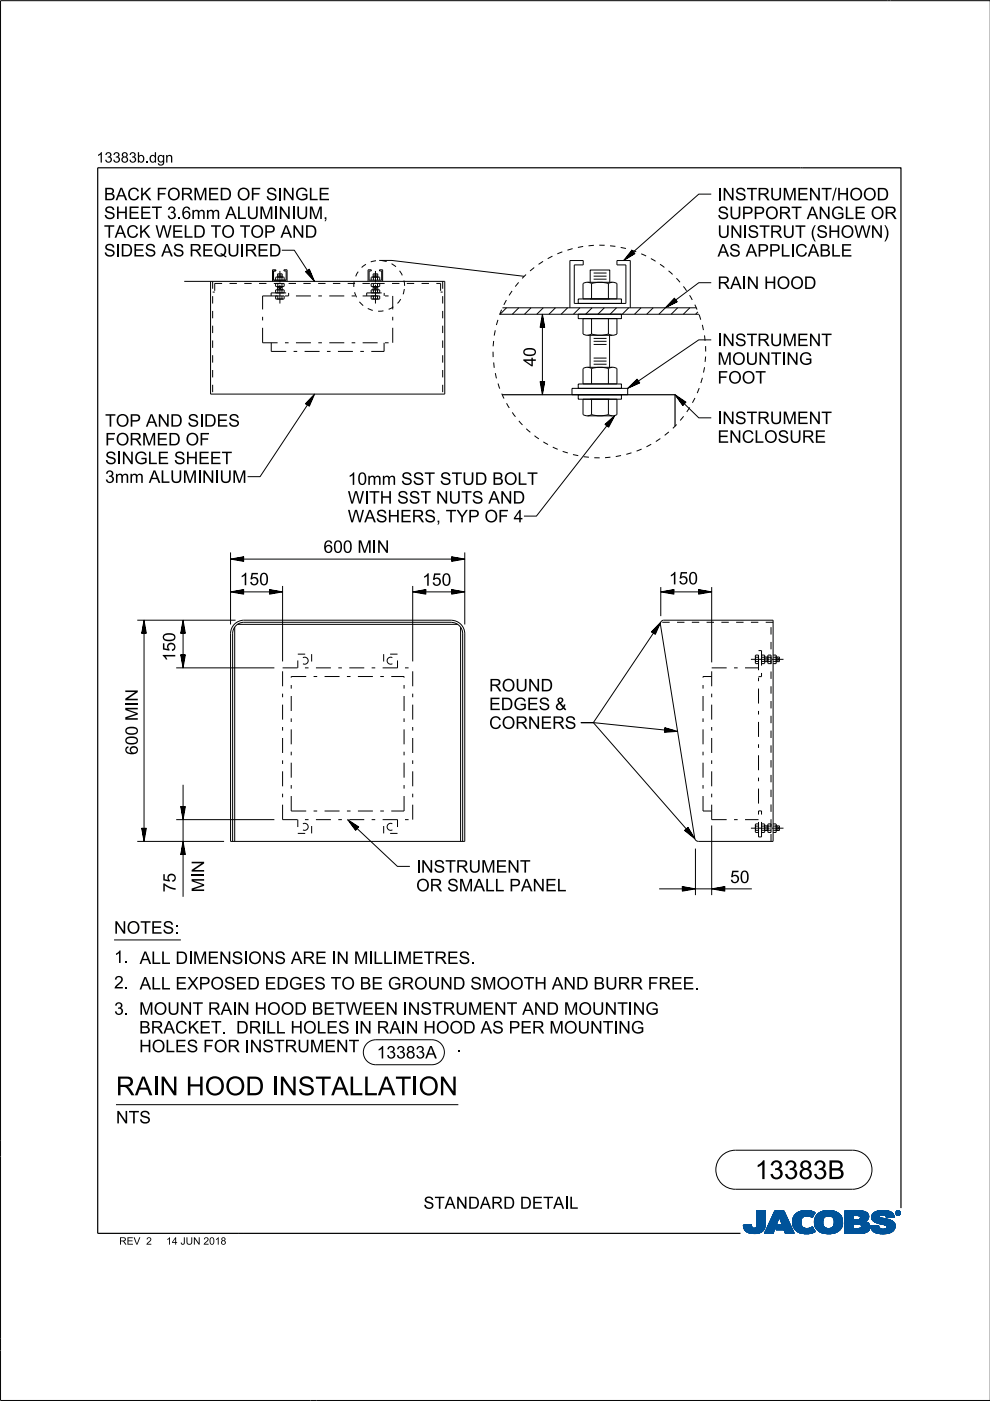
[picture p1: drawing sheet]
<svg xmlns="http://www.w3.org/2000/svg" width="210mm" height="297mm" viewBox="0 0 210 297" stroke-linecap="round" stroke-linejoin="round" font-family="sans-serif">
<defs><g id="words">
<g font-size="4">
<text x="24.6" y="232.2">RAI</text>
<text x="33.8" y="232.2">N</text>
<text x="39.4" y="232.2">H</text>
<text x="43.4" y="232.2">OOD I</text>
<text x="59.1" y="232.2">N</text>
<text x="63.1" y="232.2">STALLATI</text>
<text x="88.7" y="232.2">ON</text>
<text x="160" y="250">13383B</text>
</g>
<g font-size="2.6">
<text x="22" y="46.4">SH</text>
<text x="22" y="42.5">BACK FORM</text>
<text x="27.2" y="46.4">EET 3.mm ALUM</text>
<text x="38.5" y="46.4">6</text>
<text x="44" y="42.5">ED OF SI</text>
<text x="58" y="46.4">I</text>
<text x="59.9" y="42.5">N</text>
<text x="61.7" y="46.4">I</text>
<text x="62.6" y="42.5">GLE</text>
<text x="68.5" y="46.4">,</text>
<text x="152.1" y="46.5">SUPPORT AN</text>
<text x="152.1" y="42.5">I</text>
<text x="155.8" y="42.5">STRUM</text>
<text x="169" y="42.5">EN</text>
<text x="174.1" y="42.5">T/</text>
<text x="176.2" y="46.5">GLE OR</text>
<text x="177.4" y="42.5">H</text>
<text x="180.1" y="42.5">OOD</text>
<text x="22" y="50.4">TACK W ELD TO TOP AN</text>
<text x="64.6" y="50.4">D</text>
<text x="152.1" y="50.4">UN</text>
<text x="157.5" y="50.4">I</text>
<text x="158.5" y="50.4">STRUT (</text>
<text x="173.1" y="50.4">SH</text>
<text x="178.2" y="50.4">OW N</text>
<text x="187.3" y="50.4">)</text>
<text x="22" y="54.4">SI</text>
<text x="25.5" y="54.4">DES AS REQUI</text>
<text x="51.9" y="54.4">RED</text>
<text x="152.1" y="54.4">AS APPLI</text>
<text x="168.6" y="54.4">CABLE</text>
<text x="152.1" y="61.3">RAI</text>
<text x="158.3" y="61.3">N</text>
<text x="162" y="61.3">H</text>
<text x="164.7" y="61.3">OOD</text>
<text x="113.6" y="77.7" transform="rotate(-90 113.6 77.7)">40</text>
<text x="152.1" y="77.4">M</text>
<text x="152.1" y="73.4">I</text>
<text x="155.2" y="77.4">OUN</text>
<text x="155.8" y="73.4">STRUM</text>
<text x="166.7" y="77.4">N</text>
<text x="169" y="73.4">EN</text>
<text x="169.4" y="77.4">G</text>
<text x="174.1" y="73.4">T</text>
<text x="152.1" y="81.3">FOOT</text>
<text x="152.1" y="89.9">I</text>
<text x="155.8" y="89.9">STRUM</text>
<text x="169" y="89.9">EN</text>
<text x="174.1" y="89.9">T</text>
<text x="22.3" y="94.4">FORM</text>
<text x="22.3" y="90.5">TOP AN</text>
<text x="33.2" y="94.4">ED OF</text>
<text x="36.1" y="90.5">D SI</text>
<text x="43.3" y="90.5">DES</text>
<text x="152.1" y="93.9">EN</text>
<text x="157.3" y="93.9">CLOSURE</text>
<text x="25.8" y="98.4">N</text>
<text x="28.5" y="98.4">GLE SH</text>
<text x="42" y="98.4">EET</text>
<text x="22.3" y="102.4">3mm ALUM</text>
<text x="41.8" y="102.4">I</text>
<text x="45.5" y="102.4">I</text>
<text x="73.7" y="102.8">10mm SST STUD BOLT</text>
<text x="78.3" y="106.8">TH</text>
<text x="84.2" y="106.8">SST N</text>
<text x="95.1" y="106.8">UTS AN</text>
<text x="108.7" y="106.8">D</text>
<text x="73.7" y="110.7">W ASH</text>
<text x="84.8" y="110.7">ERS,TYP OF 4</text>
<text x="68.6" y="117.2">600M</text>
<text x="78.9" y="117.2">I</text>
<text x="50.8" y="124.1">150</text>
<text x="89.5" y="124.2">150</text>
<text x="141.8" y="123.9">150</text>
<text x="37.2" y="140.2" transform="rotate(-90 37.2 140.2)">150</text>
<text x="103.7" y="146.6">ROUN</text>
<text x="114.6" y="146.6">D</text>
<text x="103.7" y="154.5">CORN</text>
<text x="103.7" y="150.6">EDGES &amp;</text>
<text x="114.6" y="154.5">ERS</text>
<text x="29.2" y="160.1" transform="rotate(-90 29.2 160.1)">600 MIN</text>
<text x="88.2" y="185">I</text>
<text x="91.9" y="185">STRUM</text>
<text x="105.1" y="185">EN</text>
<text x="110.2" y="185">T</text>
<text x="37.2" y="189.2" transform="rotate(-90 37.2 189.2)">75</text>
<text x="43.3" y="189.2" transform="rotate(-90 43.3 189.2)">MIN</text>
<text x="88.2" y="189">OR SM</text>
<text x="100.4" y="189">ALLPAN</text>
<text x="115.6" y="189">EL</text>
<text x="154.8" y="187.2">50</text>
<text x="24.2" y="198">N</text>
<text x="26.9" y="198">OTES:</text>
<text x="24.2" y="209.6">2. ALLEXPOSED EDGES TO BE GROUN</text>
<text x="24.2" y="204.2">1. ALLDI</text>
<text x="40.9" y="204.4">M</text>
<text x="44" y="204.4">EN</text>
<text x="49.1" y="204.4">SI</text>
<text x="52.6" y="204.4">ON</text>
<text x="58.2" y="204.4">S ARE I</text>
<text x="71.3" y="204.4">N</text>
<text x="75" y="204.4">M</text>
<text x="79.1" y="204.4">L</text>
<text x="84.3" y="204.4">M</text>
<text x="87.4" y="204.4">ETRES.</text>
<text x="96" y="209.8">D SM</text>
<text x="105.3" y="209.8">OOTH</text>
<text x="117" y="209.8">AN</text>
<text x="122.1" y="209.8">D BURR FREE.</text>
<text x="24.2" y="215.1">3. M</text>
<text x="32.6" y="215.1">OUN</text>
<text x="40.8" y="215.1">T RAI</text>
<text x="50.3" y="215.1">N</text>
<text x="54" y="215.1">H</text>
<text x="56.6" y="215.1">OOD BETW EEN</text>
<text x="85.4" y="215.1">I</text>
<text x="89.1" y="215.1">STRUM</text>
<text x="102.3" y="215.1">EN</text>
<text x="107.4" y="215.1">T AN</text>
<text x="115.9" y="215.1">D M</text>
<text x="122.6" y="215.1">OUN</text>
<text x="134.2" y="215.1">N</text>
<text x="136.8" y="215.1">G</text>
<text x="29.5" y="219.1">BRACKET.DRILH</text>
<text x="56.4" y="219.1">L</text>
<text x="64.3" y="219.1">OLES I</text>
<text x="76.2" y="219.1">N</text>
<text x="79.9" y="219.1">RAI</text>
<text x="86.1" y="219.1">N</text>
<text x="89.8" y="219.1">H</text>
<text x="92.4" y="219.1">OOD AS PER M</text>
<text x="119.6" y="219.1">OUN</text>
<text x="131.1" y="219.1">N</text>
<text x="133.8" y="219.1">G</text>
<text x="29.5" y="223.1">H</text>
<text x="32.2" y="223.1">OLES FOR I</text>
<text x="52.9" y="223.1">N</text>
<text x="55.6" y="223.1">STRUM</text>
<text x="68.8" y="223.1">EN</text>
<text x="73.9" y="223.1">T</text>
<text x="79.9" y="224.4">13383A</text>
<text x="96.7" y="223.1">.</text>
<text x="24.6" y="238.2">N</text>
<text x="27.3" y="238.2">TS</text>
<text x="89.8" y="256.3">STAN</text>
<text x="99.2" y="256.3">DARD DETAI</text>
<text x="120.6" y="256.3">L</text>
</g>
<g font-size="2.2">
<text x="20.5" y="34.5">13383b.</text>
<text x="31.6" y="34.5">dgn</text>
</g>
<g font-size="1.6">
<text x="25.3" y="263.9">REV</text>
<text x="31" y="263.9">2</text>
<text x="35.2" y="263.9">14JUN 2018</text>
</g>
</g></defs>
<g fill="none" stroke="#00539a" stroke-width=".21">
<path d="M157.6 259.8h1.7M157.6 259.9h1.7M157.6 259.9l1.7 .1M157.6 260h1.8M158.1 259.7h1.2M159.3 259.7h-1.7l.1 .7M159.3 259.7h-.9M159.3 259.7l.1 .3M159.4 260l.1 .3M160.4 260l-.2 .3h2M160.5 259.6h1.8M160.5 259.6l-.1 .4"/>
<path d="M160.5 259.7h1.8M160.5 256.7v2.9M160.5 256.9h1.8M160.5 257.5h1.8M160.5 256.7h1.8v2.7M160.5 256.8h1.8M160.5 256.8l1.8 .1M160.5 256.9l1.8 .1M160.5 257h1.8M160.5 257.1h1.8M160.5 257.2h1.8M160.5 257.2l1.8 .1"/>
<path d="M160.5 257.3h1.8M160.5 257.4h1.8M160.5 257.4l1.8 .1M160.5 257.6h1.8M160.5 257.6l1.8 .1M160.5 257.7h1.8M160.5 257.8h1.8M160.5 257.9h1.8M160.5 258h1.8M160.5 258.1h1.8M160.5 258.1l1.8 .1M160.5 258.2h1.8"/>
<path d="M160.5 258.3h1.8M160.5 258.3l1.8 .1M160.5 258.4h1.8M160.5 258.5h1.8M160.5 258.5l1.8 .1M160.5 258.6h1.8M160.5 258.6l1.8 .1M160.5 258.7h1.8M160.5 258.8h1.8M160.5 258.9h1.8M160.5 259h1.8M160.5 259.1h1.8"/>
<path d="M160.5 259.2h1.8M160.5 259.3h1.8M160.5 259.8h1.8M162.2 260h-1.8M162.2 259.9v.3M162.2 259.9h-1.8M162.2 259.8h-1.7M162.3 259.4l-.1 .5M162.3 259.4v-2.7h-1.8v2.9M162.3 259.5h-1.8M162.3 259.6h-1.8M162.3 256.7l-1.8 .1"/>
<path d="M162.3 259.4h-1.8M163.7 258.1h3.1M163.7 258h3.1M163.7 257.9h3M163.8 257.8h2.9M163.8 257.7h2.9M163.8 257.7h2.8M163.9 257.6h2.7M163.9 257.5h2.7M164 257.4h2.5M164 257.3h2.5M164.1 257.2h2.3"/>
<path d="M164.1 257.1h2.3M164.1 257h2.3M164.2 257h2.1M164.2 256.9h2.1M164.2 256.8h2.1M164.3 256.7h1.9l2.2 4.8h-1.9l-.3-.8h-1.7l.4-1h1l-.7-1.7-1.3 3.5h-1.8zM164.5 260h-1.7M164.5 259.9l-1.7 .1M164.5 259.9h-1.7M164.5 259.8l-1.7 .1M164.6 259.8h-1.7M164.6 259.7l-1.7 .1"/>
<path d="M164.6 259.7h-1.7M164.6 259.6h-1.7M164.6 259.5l-1.6 .1M164.7 259.5h-1.7M164.7 259.4l-1.7 .1M164.7 259.4h-1.7M164.7 259.3l-1.6 .1M164.7 259.3h-1.6M164.8 259.2l-1.7 .1M164.8 259.2h-1.7M164.8 259.1l-1.6 .1M164.8 260h2.9"/>
<path d="M164.8 259.1h-1.6M164.8 259.9h2.9M164.8 259l-1.6 .1M164.9 259.9h2.7M164.9 259h-1.7M164.9 259.8h2.7M164.9 258.9h-1.6M164.9 258.8h-1.6M164.9 259.7h2.7M164.9 259.7l-.4 1 3.6 .1M165 258.7h-1.6M165 258.6l-1.6 .1"/>
<path d="M165 258.6h-1.6M165 258.5l-1.6 .1M165 258.5h-1.6M165.1 258.4l-1.6 .1M165.1 258.4h-1.6M165.1 258.3l-1.6 .1M165.1 258.3h-1.6M165.1 258.2l-1.5 .1M165.1 258.2h-1.5M165.2 258.1l-1.6 .1M165.2 258.1h-1.6M165.2 258l.7 1.7h-1"/>
<path d="M165.2 258l.7 1.7M165.3 258.1h1.5M165.3 258.1l1.6 .1M165.3 258.2h1.6M165.3 258.2l1.6 .1M165.3 258.3h1.6M165.4 258.3l1.6 .1M165.4 258.4h1.6M165.4 258.4l1.6 .1M165.4 258.5h1.6M165.4 258.5l1.7 .1M165.4 258.6h1.7"/>
<path d="M165.5 258.6l1.6 .1M165.5 258.7h1.6M165.5 258.8h1.7M165.5 258.9h1.7M165.6 258.9h1.6M165.6 259h1.7M165.6 259l1.7 .1M165.6 259.1h1.7M165.6 259.1l1.7 .1M165.7 259.2h1.7M165.7 259.2l1.7 .1M165.7 259.3h1.7"/>
<path d="M165.7 259.3l1.7 .1M165.7 259.4h1.7M165.8 259.4l1.7 .1M165.8 259.5h1.7M165.8 259.5l1.7 .1M165.8 259.6h1.7M166.2 256.7l2.2 4.8M166.2 256.8l-1.9-.1-2.2 4.8h1.8l1.3-3.5M168 258.9l.4 1.5M168 258.9h1.8M168 259h1.8M168 259.1h1.8"/>
<path d="M168 259.2h1.8M168 259.2l1.8 .1M168 259.3h1.8M168 259.3l1.8 .1M168.1 259.4h1.8M168.1 259.5h1.7M168.1 259.4l1.7 .1M168.1 259.5l1.8 .1M168.1 259.6h1.8M168.1 259.7h1.8M168.1 259.7l1.8 .1M168.1 259.8h1.8"/>
<path d="M168.1 259.8l1.8 .1M168.2 260h1.8M168.2 259.9h1.8M168.3 258l-.3 .9M168.9 257.3l-.6 .7M169.1 257.1h3.6M169.2 257h3.4M169.4 256.9h3.1M169.5 256.9h2.9M169.8 256.8h2.4M169.8 259.1a1.33 1.33 0 0 0 .8 1.4 1.33 1.33 0 0 0 1.5-.3l.2-.1M169.8 259.1h-1.8"/>
<path d="M169.8 259l-1.8 .1M169.9 258.8l-1.9 .1M169.9 258.8h-1.9M169.9 258.7h-1.9M169.9 258.6h-1.8M169.9 258.6l-1.9 .1M169.9 258.5l-1.8 .1M169.9 258.5h-1.8M169.9 258.4l-1.8 .1M170 258.4h-1.9M170 258.4l-.2 .7M170 258.3l-1.8 .1"/>
<path d="M170 258.3h-1.8M170 258.2l-1.8 .1M170.1 258.2h-1.9M170.1 258.1l-.1 .3M170.1 258.1l-1.9 .1M170.2 258.1h-2M170.3 258h-2.1M170.3 256.7l-1.4 .5M170.3 256.7h1.5M170.3 256.7a4 4 0 0 1 2.5 .4M170.4 258h-2.1M170.4 257.9h-2.1"/>
<path d="M170.6 257.8l-2.3 .1M170.6 257.9l-.5 .2M170.8 257.8h-2.5M171.4 257.8h1M171.5 256.7l-1.7 .1M171.5 256.7l.6 .1M171.7 257.8h.7M171.8 257.9h.6M171.9 258h.4M172.1 258.1h.2M172.2 258.1h.1M172.3 258h-.3"/>
<path d="M172.4 257.7l-4 .1M172.5 257.7h-4.1M172.5 257.6l-4 .1M172.5 257.6h-4M172.6 257h-3.3M172.6 257.5l-4.1 .1M172.6 257.5h-4M172.6 257.4l-4 .1M172.7 257.4h-4M172.7 259h1.8M172.7 259.2h1.8M172.7 259.3h1.8"/>
<path d="M172.7 259.3l1.8 .1M172.7 259.4h1.8M172.7 257.3l-3.9 .1M172.7 259.5h1.8M172.7 259.5l1.8 .1M172.7 259.6h1.8M172.7 259.7h1.8M172.7 258.6h1.8M172.7 257.3h-3.9M172.8 259.8h1.8M172.8 257.2l-3.9 .1M172.8 259.9h1.8"/>
<path d="M172.8 259.9l.3 .6M172.8 259.8l1.8 .1M172.8 259.9l1.8 .1M172.8 257.2h-3.9M172.8 260h1.8M172.8 257.1l-.6 1.1a1.75 1.75 0 0 0-1.6-.3M172.9 257.1l-3.9 .1M173 257.8l-.3 1.3h1.8M173 257.8h5.3M173.1 257.7h5.2M173.1 257.7h5.1M173.1 257.6h5.1"/>
<path d="M173.2 257.6h4.9M173.2 257.5h4.8M173.4 257.4h4.6M173.4 257.4h4.5M173.5 257.3h4.4M173.6 257.2l4.2 .1M173.6 257.2h4.1M173.7 257.1l4 .1M173.8 257.1h3.8M173.9 257h3.5M174 257h3.3M174.1 256.9h3.2"/>
<path d="M174.2 256.9h2.8M174.4 256.8h2.6M174.5 259h-1.8M174.5 259.2a1.15 1.15 0 0 0 1.3 1.3M174.5 259.2l-1.8-.1 .1 .8M174.5 258.9l-1.8 .1M174.5 258.9h-1.8M174.5 258.8l-1.8 .1M174.5 258.7l-1.8 .1M174.5 258.7h-1.8M174.5 258.6l-1.8 .1M174.5 258.5l-1.8 .1"/>
<path d="M174.6 258.5h-1.9M174.6 256.8h1.9M174.6 258.4l-.1 .8M174.6 258.4h-1.8M174.6 258.4l-1.9 .1M174.6 258.3l-1.8 .1M174.6 258.3h-1.8M174.7 258.2h-1.9M174.7 258.1l-.1 .3M174.8 258.1l-2 .1M174.8 258.1h-1.9M174.9 256.7a3.2 3.2 0 0 1 3.6 1.4l.1 .8-.1 1.1"/>
<path d="M174.9 258l-1.9 .1M175 258h-2M175.1 257.9l-.4 .2M175.1 257.9h-2.1M175.2 257.9h-2.2M175.5 256.7h.7M175.7 257.8l-.6 .1M175.7 257.8l.6 .1M175.7 257.8h-2.7M176 257.8h2.4M176.2 257.9h2.2M176.3 257.9l.5 .5"/>
<path d="M176.4 258h2M176.4 256.7h-1.5a2.68 2.68 0 0 0-1.9 1.1M176.5 258l2 .1M176.5 258.1h2M176.6 258.1h1.9M176.6 258.2h1.9M176.7 258.2l1.8 .1M176.7 258.3h1.8M176.7 258.3l1.9 .1M176.7 259.9h1.8M176.7 258.4h1.9M176.8 258.4l.1 .5"/>
<path d="M176.8 258.4l1.8 .1M176.8 258.5h1.8M176.8 258.6h1.8M176.9 258.8h1.7M176.9 258.8l1.8 .1M176.9 258.7h1.7M176.9 259.4h1.8M176.9 259.2l1.8 .1M176.9 259.1h1.8M176.9 259.2h1.8M176.9 258.9v.3M176.9 259.2a1.11 1.11 0 0 1-1.1 1.3"/>
<path d="M176.9 259h1.8M176.9 258.9h1.8M176.9 259.3h1.8M176.9 259.3l1.8 .1M178 257.4l-4.7 .1M178.4 257.9h-2.1l.5 .5M178.5 259.7l-1.7 .1M178.5 259.8l-1.8 .1M178.5 259.8h-1.7M178.5 260l-.2 .5M178.5 259.9l-1.8 .1M178.5 260h-1.8"/>
<path d="M178.6 259.7h-1.8M178.6 258.5l-1.8 .1M178.6 259.6h-1.8M178.6 259.5l-1.8 .1M178.6 259.5h-1.8M178.7 259.4h-1.8M179.1 259.7h1.8M179.1 259.5h5.2M179.1 256.9h4.4M179.1 257.5h5M179.1 256.8h4M179.1 256.8h3.4"/>
<path d="M179.1 257h4.5M179.1 257.1h4.7M179.1 257.1l4.7 .1M179.1 257.2h4.8M179.1 257.2l4.8 .1M179.1 257.3h4.8M179.1 257.3l4.9 .1M179.1 257.4h4.9M179.1 257.4l5 .1M179.1 257.6h5M179.1 257.6l5 .1M179.1 257.7h5"/>
<path d="M179.1 257.7l1.8 .1M179.1 257.8h1.8M179.1 257.9h1.8M179.1 258h1.8M179.1 258.1h1.8M179.1 258.2h1.8M179.1 258.3h1.8M179.1 258.4h1.8M179.1 258.5h1.8M179.1 258.5l1.8 .1M179.1 258.6h4.8M179.1 258.7h4.7"/>
<path d="M179.1 258.7h4.6M179.1 258.8h4.5M179.1 258.9h4.5M179.1 258.9h4.3M179.1 259h4.4M179.1 259l4.5 .1M179.1 259.1h4.6M179.1 259.1l4.7 .1M179.1 259.2h4.8M179.1 259.2l4.9 .1M179.1 259.3h5M179.1 259.3l5.1 .1"/>
<path d="M179.1 259.4h5.1M179.1 259.4l5.1 .1M179.1 259.5l1.8 .1M179.1 259.6h1.8M179.1 259.8h1.8M179.1 259.9h1.8M179.1 260h1.8M180.9 257.7v.9M181.8 259.5h-.9v1v-1M181.8 259.5h.2M181.8 259.5l.8 .3M182.1 257.7l2.1 .1"/>
<path d="M182.2 257.8h2M182.2 259.5l2.1 .1M182.3 258.5h1.7M182.3 258.5l-1.4 .1M182.3 257.9h1.9M182.4 257.9h1.8M182.4 257.9v.1M182.4 257.9l-.4-.2h-1.1v.9M182.4 258h1.8M182.4 258v.3M182.4 258.3l-.1 .2M182.4 259.6h1.9"/>
<path d="M182.4 258.1h1.8M182.4 258.1l1.8 .1M182.4 258.2h1.8M182.5 259.7h1.9M182.5 256.9l1.1 .1M182.5 259.7l1.9 .1M182.6 259.8h1.8M182.6 259.8v.4l-.2 .2M182.7 259.9h1.7M182.9 256.8h-3.8v4.7M183.3 256.9l-4.2-.1v4.7M183.6 257l.4 .4"/>
<path d="M183.9 259.2l.2 .2M184 258.5l-2.1 .1M184 258.5h-1.8M184 257.4l.1 .2M184.1 258.4l-.8 .6 .6 .2M184.1 258.4h-1.8M184.1 258.3l-1.7 .1M184.1 258.3h-1.7M184.1 257.6l.1 .6M184.1 258.2l-1.7 .1M184.1 259.4l.3 .5v.6M184.2 258.2l-.1 .2"/>
<path d="M184.2 258h-1.8M184.4 259.9h-1.7M184.5 260h-1.8M184.6 259.9v.2M184.6 259.9h1.7M184.6 260h1.7M184.8 258.1h1.7M184.8 258l.2 .7M184.8 258h1.7M184.8 258.3h2.5M184.8 258.3l2.8 .1M184.8 258.1l1.8 .1"/>
<path d="M184.8 258.2h2M184.8 258.4h3M184.8 258.4l3.2 .1M184.9 258.2l2.1 .1M184.9 257.6h4.6M184.9 258.5h3.4M184.9 258.5l3.6 .1M184.9 258.6h3.7M184.9 257.5h4.5M185 257.5h4.4M185 258.6l3.7 .1M185 258.7h3.9"/>
<path d="M185 258.7l.6 .4M185 257.4h4.3M185 257.4h4.4M185.1 258.7l3.9 .1M185.1 258.8h.7M185.1 257.3h4.1M185.2 258.9h.6M185.2 258.9l4.1 .1M185.3 257.2h3.9M185.3 259h4M185.3 257.1l3.8 .1M185.4 257.1h3.7"/>
<path d="M185.4 259l4 .1M185.5 257h3.5M185.5 259.1h4M185.6 259.1l3.9 .1M185.6 259.1l.5 .2M185.7 259.2h3.9M185.7 256.9h3M185.8 259.2l3.8 .1M185.8 258.9h3.4M185.9 258.8h3.2M185.9 256.8h2.7M185.9 256.8l-.8 .5-.3 .7"/>
<path d="M185.9 256.8l.7-.1a3.3 3.3 0 0 1 2.7 .6h-4.2M186 259.3h3.6M186.1 256.8h2.3M186.1 259.4h3.6M186.1 259.3l1.5 .4 .4 .2M186.3 259.8l-.5 .1M186.3 259.8l-1.7 .1M186.3 259.8v.3M186.3 259.4h3.4M186.4 257.9h-1.6M186.4 257.9l.1 .1M186.5 257.9h-1.7"/>
<path d="M186.5 257.8h-1.7M186.5 258v.1M186.5 257.8l-.1 .1M186.5 257.7h-1.6M186.5 259.4l3.2 .1M186.5 258.1l.1 .1M186.6 257.6l-1.7 .1M186.6 258.2l.4 .1M186.7 256.7h.8M186.7 259.5h3M186.9 257.6h-2M186.9 259.5l2.9 .1"/>
<path d="M187 258.3l1.7 .4 .9 .6M187.2 259.6h2.6M187.3 257.6h2.2M187.4 259.7h2.4M187.6 257.6l1.9 .1M187.6 259.7h2.2M187.6 257.7h2M187.7 257.7a1.07 1.07 0 0 0-1.2 .1M187.7 257.7l.1 .1M187.7 257.8h1.9M187.8 257.8h1.7M187.8 256.7h-1.3"/>
<path d="M187.8 257.8l.1 .4M187.8 257.9h1.7M187.8 257.9h1.8M187.9 258h1.7M187.9 258l1.7 .1M187.9 258.1h1.1M187.9 258.1h1.7M187.9 259.9h1.9M188 259.9l.1 .2M188 260h1.8M188.1 257h-2.6M188.2 257h.6"/>
<path d="M188.7 256.9h-2.9M189.3 257.3l.3 .8-1.7 .1M189.6 259.3l.2 .4v.6M189.8 259.9l-1.8 .1M189.8 259.8h-2.1M189.8 259.8h-1.9M189.9 257.2v.1M189.9 257.1h.1M189.9 257.2h.1M189.9 257.3h.1M189.9 257.3l.2 .3M190 257.4h.1"/>
<path d="M190 257.4l.1 .1M190 257.5h.2M190 257.2v.1M190 257.2l.2 .3M190 257.3l.2 .2M190 257.1h-.1M190 257h-.1M190.1 257h-.2M190.1 257.5l.2 .1M190.1 256.9h-.1M190.1 257.6h.6M190.2 256.8l-.1 .1"/>
<path d="M190.2 257.5l.2 .1M190.2 257.5l-.1 .1M190.2 257.6h.4M190.2 256.9h.4M190.2 256.9h.4l-.1 .3 .2 .3-.3-.3-.2 .3zM190.2 256.9v.6l.1-.3 .3 .3M190.2 257h.4M190.2 257.1h.1M190.2 257.1h.5M190.2 257.2h.5M190.2 257.2l.3 .1M190.2 257.3h.1"/>
<path d="M190.2 257.4h.1M190.2 257.4l.1 .1M190.2 256.8h-.1M190.3 257h.2v.1l-.2 .1zM190.3 257v.2M190.3 257h-.1M190.4 257.2l.2 .3M190.4 257.6h.1M190.4 256.8h-.2l-.2 .4M190.4 256.7a.5 .5 0 0 1 .5 .5 .5 .5 0 0 1-.5 .5M190.4 256.8l.4 .2v.2M190.4 256.7a.5 .5 0 0 0-.5 .5 .5 .5 0 0 0 .5 .5l-.3-.1"/>
<path d="M190.4 256.8l.3 .1 .1 .3M190.4 256.7l-.4 .2-.1 .3M190.4 256.7v.1M190.4 257.6v.1M190.4 256.7l.3 .1 .2 .4M190.4 257h-.1l.1 .2M190.4 257l.2 .1-.2 .1M190.4 257h.1M190.5 257.3h.1M190.5 257.3l.1 .1M190.5 257.2l.2 .3M190.5 257.4h.1"/>
<path d="M190.5 257.1h.2M190.5 257.4l.2 .1M190.5 257l-.1 .2M190.5 256.7h-.3M190.6 257.5h.2M190.6 256.8h.1M190.6 257.1l-.1 .1M190.7 257.1h-.1M190.7 257.1l-.2 .1M190.7 257.1l-.5-.2v.6l.1-.3M190.7 257h-.1M190.7 256.8l.1 .1"/>
<path d="M190.7 256.8h-.6M190.7 256.9h.2M190.8 257h.1M190.8 257.6h-.2M190.8 257.2v.2l-.4 .2M190.8 257.2l-.1 .3-.3 .1M190.8 257.1h.1M190.8 257.2h.1M190.9 257.4l-.2 .1M190.9 257.4h-.1M190.9 257.3l-.1 .1M190.9 257.3h-.1"/>
<path d="M190.9 257.2h.1M190.9 257.2l-.1 .3-.4 .2M190.9 257.1h-.1M157.7 260.1h1.7M157.7 260l1.7 .1M157.7 260.2h1.8M157.7 260.2l1.8 .1M157.7 260.3h1.8M157.7 260.3l1.9 .1M157.7 260.4h4.4M157.7 260.4l.4 .5M157.7 260.4l4.4 .1"/>
<path d="M157.8 260.5h4.3M157.8 260.6h4.3M157.8 260.7h4.2M157.9 260.7h4.1M157.9 260.8h4M158 260.8h3.9M158 260.9h3.9M158.1 260.9h3.3M158.1 261h3.6M158.2 261h3.5M158.3 261.1h3.2M158.4 261.2h3.1"/>
<path d="M158.5 261.2h2.9M158.6 261.3h2.7M158.7 261.4h2.4M158.8 261.4h2.1M159.1 261.5h1.6M159.5 260.3l.3 .1 .4-.1M159.7 261.5h.7M160.9 261.4h.1M161.5 260.9h.2M161.6 261.1h-3.3M162.1 260.3l-2 .1M162.2 260.2l-1.9 .1"/>
<path d="M162.2 260.2a2.25 2.25 0 0 1-2.8 1.3l-.9-.2-.4-.4M162.2 260.2h-1.9M162.2 260.1l-1.8 .1M162.2 260.1h-1.8M162.2 260l-1.8 .1M164 261.4h-1.9M164 261.3l-1.9 .1M164 261.3h-1.8M164 261.2l-1.8 .1M164 261.2h-1.8M164.1 261.1l-1.9 .1M164.1 261.1h-1.8"/>
<path d="M164.1 261l-1.8 .1M164.1 261h-1.8M164.1 260.9l-1.8 .1M164.2 260.9h-1.8M164.2 260.8l-1.8 .1M164.2 260.8h-1.8M164.2 260.7l-1.8 .1M164.2 260.7h-1.7M164.2 260.6l-1.7 .1M164.3 260.6h-1.8M164.3 260.5h-1.8M164.3 260.4l-1.7 .1"/>
<path d="M164.3 260.4h-1.7M164.3 260.3l-1.7 .1M164.4 260.3h-1.8M164.4 260.2l-1.7 .1M164.4 260.2h-1.7M164.4 260.1l-1.7 .1M164.4 260.1h-1.7M164.5 260l-1.8 .1M164.5 260.7h3.5M164.6 260.7h3.4M164.6 260.6h3.4M164.6 260.5h3.4"/>
<path d="M164.6 260.5h3.3M164.6 260.4h3.3M164.7 260.4h3.2M164.7 260.3h3.2M164.7 260.3h3.1M164.7 260.2h3.1M164.8 260.1h3M164.8 260.1h2.9M166.3 260.8h1.8M166.3 260.8l1.8 .1M166.3 260.9h1.8M166.3 260.9l1.8 .1"/>
<path d="M166.3 261h1.9M166.3 261l1.9 .1M166.4 261.1h1.8M166.4 261.1l1.8 .1M166.4 261.2h1.9M166.4 261.2l1.9 .1M166.4 261.3h1.9M166.5 261.3l1.8 .1M166.5 261.4h1.9M166.5 261.5h1.9M166.5 261.5l-.3-.8 .3 .8h1.9M168.2 260l1.9 .1"/>
<path d="M168.2 260.1h1.9M168.2 260.1l1.9 .1M168.2 260.2h2M168.3 260.2l2 .1M168.3 260.3h2.1M168.3 260.3l2.2 .1M168.3 260.4h2.5M168.4 260.4l.6 .7M168.4 260.4l4.1 .1M168.5 260.5h4M168.5 260.6h4M168.6 260.7h4"/>
<path d="M168.6 260.7l4 .1M168.7 260.8h3.9M168.7 260.8l4 .1M168.8 260.9h3.9M168.9 260.9l3.8 .1M168.9 261h3.9M169 261l3.8 .1M169 261.1h3.9M169 261.1a4.2 4.2 0 0 0 3.8 0M169.1 261.1h3.8M169.2 261.2h3.5M169.3 261.3h3.2"/>
<path d="M169.5 261.4h2.8M169.6 261.4h2.6M170 261.5h2M170.6 261.6h.4M171.5 260.4h.9M171.6 260.4h.8M171.8 261.5h-1.5M171.8 260.3h.6M172 260.3h.3M172 260.2h.3M172.1 260.2h.2M172.2 260.1h.1"/>
<path d="M172.3 260.1l.6 1M172.6 261.2l-3.3 .1M172.8 260.1h1.9M172.9 260.1l1.9 .1M172.9 260.2h1.9M172.9 260.2l2 .1M172.9 260.3h2.2M173 260.3l2.1 .1M173 260.4h2.4M173 260.4h5.3M173.1 260.5h5.2M173.1 260.5l.7 .6 .8 .4"/>
<path d="M173.1 260.6h5.2M173.2 260.6h5M173.3 260.7h4.9M173.3 260.7h4.8M173.3 260.8h4.7M173.4 260.9h4.5M173.5 260.9h4.4M173.5 261h4.3M173.6 261h4.2M173.7 261.1h4M173.8 261.1h3.8M173.8 261.2h3.7"/>
<path d="M174 261.2h3.4M174.2 261.4h2.9M174.3 261.4h2.7M175.1 261.5h1.4M175.3 261.6h.4M176.6 260.2h1.9M177 261.4l-1 .2-1.4-.1h2.2M177.3 261.3h-3.3M178.1 260.8h-4.8M178.3 260.5l-.6 .6-.7 .3M178.3 260.4h-2.2M178.4 260.3l-2.2 .1"/>
<path d="M178.4 260.3h-2l-.6 .2M178.5 260.2l-2.1 .1M178.5 260.2h-2M178.5 260.1h-1.9M178.5 260l-1.9 .1M179.1 261.5h3.4M179.1 260.1h1.8M179.1 260.1l1.8 .1M179.1 260.2h1.8M179.1 260.2l1.8 .1M179.1 260.3h1.8M179.1 260.4h1.8"/>
<path d="M182.3 260.4h2.1M182.4 260.4h2M182.4 260.4l-.6 .1M183.1 261.4l-4 .1M183.4 261.3l-4.3 .1M183.5 261.3h-4.4M183.7 261.3h-.1M183.7 261.2l-4.6 .1M183.8 261.2h-4.7M183.9 261.1l-4.8 .1M184 261.1h-4.9M184 261l-4.9 .1"/>
<path d="M184.1 261l-.8 .4-1.1 .1M184.1 261h-5M184.1 260.9l-5 .1M184.2 260.9h-5.1M184.2 260.8l-5.1 .1M184.3 260.8h-5.2M184.3 260.7l-5.2 .1M184.3 260.7h-5.2M184.4 260.6l-5.3 .1M184.4 260.6h-5.3M184.4 260.5h-5.3M184.4 260.5l-.3 .5"/>
<path d="M184.4 260.4l-5.3 .1M184.5 260l-1.8 .1M184.5 260.2l-2 .1M184.5 260.3h-2M184.5 260.1h-1.9M184.5 260.2h-1.9M184.6 260l1.7 .1M184.6 260.1l.1 .3M184.6 260.1h1.8M184.6 260.2h1.8M184.6 260.1l1.8 .1M184.6 260.2l1.8 .1"/>
<path d="M184.7 260.3h1.8M184.7 260.3l1.8 .1M184.7 260.4a2.52 2.52 0 0 0 2.7 1.2M184.7 260.4h1.9M184.7 260.5h2M184.7 260.5h2.1M184.8 260.6h2.1M184.8 260.6h4.8M184.8 260.7h4.7M184.9 260.8h4.6M184.9 260.8h4.5M185 260.9h4.4"/>
<path d="M185.1 260.9h4.3M185.1 261h4.3M185.2 261.1h4M185.2 261.1h3.9M185.3 261.2h3.7M185.4 261.2h3.5M185.5 261.3h3.4M185.7 261.3h3.1M185.8 261.4h2.7M185.9 261.5h2.4M186.3 260.1a1.08 1.08 0 0 0 1.4 .5M186.4 261.5h1.6"/>
<path d="M186.6 261.6h.9M188 260.4h1.8M188 260.4l-.3 .2M188.1 260.3h1.7M188.1 260.1l-.1 .3M188.1 260.2h1.7M188.3 261.5l-.9 .1M188.9 261.3l-.6 .2M189.3 261.1h-4.1M189.4 260.9l-.5 .4M189.6 260.7h-4.8M189.7 260.6h-2"/>
<path d="M189.7 260.5h-1.9M189.7 260.5h-1.8M189.7 260.4h-1.7M189.7 260.3h-1.6M189.8 260.2h-1.7M189.8 260.3l-.4 .6M189.8 260.1h-1.7M189.8 260h-1.7"/>
<circle cx="190.4" cy="257.2" r=".51"/>
<circle cx="190.4" cy="257.2" r=".42"/>
</g>
<g fill="none" stroke="#000" stroke-width=".21" stroke-dasharray="3.2 1.6 .8 1.6" stroke-linecap="butt">
<path d="M55.7 72.7v-10M55.7 72.7h27.6M55.7 62.7h27.6M57.5 62.7v-.6M57.5 62.1h3.7M57.5 74.5v-1.8M57.5 74.5h23.9M61.2 62.7v-.6M77.7 62.7v-.6M77.7 62.1h3.8M81.4 74.5v-1.8M81.5 62.7v-.6"/>
<path d="M83.3 72.7v-10M160.8 137.9h.7M161.5 137.9v5.6M59.9 141.6h27.6M61.7 143.4h24M149.1 143.4h1.8M150.9 141.6h9.9M160.8 143.5h.7M59.9 173.8v-32.2M59.9 173.8h27.6M61.7 172v-28.6M61.7 172h24"/>
<path d="M85.7 172v-28.6M87.5 173.8v-32.2M149.1 172h1.8M149.1 172v-28.6M150.9 173.8v-32.2M150.9 173.8h9.9M160.8 177.4v-39.5M160.8 171.9h.7M160.8 177.4h.7M161.5 177.4v-5.5"/>
</g>
<g fill="none" stroke="#000" stroke-width=".21">
<path d="M210 .1h-209.9v296.8h209.9M39.1 59.7h55.2v23.9h-49.7v-23.9M57.8 59.7v-2.5h.7v.2h-.5v2h2.7v-2h-.5v-.2h.7v2.5M58.4 58.8v.6M58.7 58.7h1.3M58.7 58.7l.2 .1M58.7 58.7l-.3 .1M58.9 58.6h.9M58.9 58.7v-.6h.9v.6M58.9 58.8h.9M58.9 58.8v.6M59.1 58.3h.5"/>
<path d="M59.3 57.4v2.5M59.7 53.1h2.7l3.2 4.8-.2-.2 .1-.1 .3 .7-.6-.6 .3-.3 .6 1.3-1-1.1 .5-.4 .8 1.9-1.5-1.5 .7-.5 1.1 2.6-1.9-2.1 .8-.5M59.8 58.8v.6M60 58.7l-.2 .1M60 58.7l.2 .1M60.2 58.8v.6M78 59.7v-2.5h.7v.2h-.4v2h2.6v-2h-.4v-.2h.6v2.5M78.9 58.7l1.6 .1v.6M78.9 58.7l1.2 .1M78.9 58.7l-.2 .1v.6M79.1 58.6h1M79.3 58.3h.6"/>
<path d="M79.6 57.4v2.5M80 58.8v.6M80.1 58.7v-.6h-1l.1 1.3M80.3 58.7l-.2 .1M80.4 55.2h2.6l28.1 3.4M124.5 59.9h5.4M125.1 59.9v-2.7h4.2v2.7M125.9 57.9h2.7M125.9 58.6h2.7M125.9 59.2h2.7M150.8 59.9h-2.6l-5.5 4.1 .2-.2 .2 .1-.7 .4 .6-.6 .2 .3-1.2 .6 1-1 .4 .4-1.8 .9 1.4-1.5 .6 .6-2.5 1.3 1.9-2.1 .6 .8M150.8 41.2h-2.6l-14.4 12.7 .1-.3 .2 .1-.7 .5 .6-.7 .3 .3-1.2 .7 .9-1.1 .5 .4-1.8 1.1 1.3-1.7 .6 .6-2.4 1.4 1.8-2.1 .6 .7"/>
<path d="M45.1 61.9h.4M58.4 60.7v-.6h1.8v.6M58.4 61.5v.6h1.8v-.6M58.4 63.4v-.7h1.8v.7M58.4 63.4h.3M58.4 60.7l.3 .1M58.7 63.4h1.3M58.7 60.8h1.3M58.7 61.4h1.3M58.7 61.4l.2 .1M58.7 61.4l-.3 .1M58.9 60.8v.6"/>
<path d="M58.9 60.9h.9M58.9 63.4h.9M58.9 63.4h-.2M58.9 60.7h.9M58.9 60.7l-.2 .1M58.9 61.5h.9M58.9 60.1v.6M58.9 61.5v.6M58.9 62.7v.7M59.1 61.2h.5M59.3 60.4v.6M59.3 61.4v3"/>
<path d="M59.8 60.1v.6M59.8 61.5v.6M59.8 62.7v.7M59.8 63.4h.2M59.8 60.7l.2 .1M59.8 60.8v.6M60 61.4l-.2 .1M60 61.4l.2 .1M60.2 63.4h-.2M60.2 60.7l-.2 .1M78.7 63.4v-.7h1.8v.7M78.7 60.7v-.6h1.8v.6"/>
<path d="M78.7 63.4h.2M78.7 60.7l.2 .1M78.7 61.5l1.7-.1 .1 .7h-1.8zM78.9 63.4h1.4M78.9 60.8h1.4M78.9 61.4l1.2 .1M79.1 60.9h1M79.2 63.4h-.3M79.2 63.4h.9M79.2 60.1v2M79.2 62.7v.7M79.3 61.2h.6"/>
<path d="M79.6 60.4v.6M79.6 61.4v3M80 60.1v.6M80 61.5v.6M80 62.7v.7M80.1 63.4h.2M80.1 60.7l.2 .1M80.1 60.7l-1.2 .1M80.1 60.8v.6M80.3 61.4l-.2 .1M80.5 63.4h-.2M80.5 60.7l-.2 .1"/>
<path d="M93.4 61.9h.5M106 66.6h42.2M106.5 65.3h41.1M107.4 65.3l-1.4 1.3M110 65.3l-1.4 1.3M112.6 65.3l-1.4 1.3M115 69.4v-.7l-.1 .3 .2 .1-.1-.8-.1 .8h.4l-.3-1.3-.2 1.4 .6 .1-.4-2.1-.3 2.1 .8 .1-.5-2.8-.5 2.8h1M115 66.6v17.1M115.2 65.3l-1.4 1.3M117.8 65.3l-1.4 1.3M120.3 65.3l-1.3 1.3M120.8 65.3v-10.1h2.9v1h-1.9v8.1h10.9v-8.1h-1.9v-1h2.8v10.1"/>
<path d="M122.6 63.4h9.2v.9h-9.2zM122.6 66.6h9.2v1h-9.2zM123 65.3l-1.4 1.3M124.5 71.1h5.4M124.5 77.9h5.4M125.1 71.1v6.8M125.1 63.4h4.1M125.4 60.1l1.8-.3 1.8 .3M125.4 70.8l1.8 .3 1.8-.3M125.4 78.1l1.8-.2 1.8 .2M125.4 60.1l-.9-.3-.9 .3v3.3h7.2v-3.3l-.9-.3-.9 .3M125.4 70.8l-.9 .3-.9-.3v-3.2h7.2v3.2l-.9 .3-.9-.3"/>
<path d="M125.4 78.1l-.9-.2-.9 .2v3.3h7.2v-3.3l-.9-.2-.9 .2M125.4 60.1v3.3M125.4 67.6v3.2M125.4 78.2v3.2M125.5 65.3l-1.3 1.3M125.9 73h2.7M125.9 72.4h2.7M125.9 71.7h2.7M125.9 75.9h2.7M125.9 76.6h2.7M125.9 77.2h2.7M128.1 65.3l-1.3 1.3"/>
<path d="M129 60.1v3.3M129 67.6v3.2M129 78.1v3.3M129.2 71.1v6.8M130.7 65.3l-1.4 1.3M133.3 65.3l-1.4 1.3M135.9 65.3l-1.4 1.3M138.5 65.3l-1.4 1.3M141.1 65.3l-1.4 1.3M143.7 65.3l-1.4 1.3M146.3 65.3l-1.4 1.3M148 66.1l-.5 .5"/>
<path d="M150.8 72.1h-2.6l-13.4 9.1 .2-.2 .1 .1-.7 .3 .6-.6 .3 .4-1.3 .5 1.1-1 .4 .5-1.9 .8 1.5-1.5 .5 .7-2.5 1.1 2-1.9 .5 .8M64.8 85.6l.8 .5 1.1-2.5-1.9 2 .7 .4 .9-2-1.5 1.6 .6 .2 .6-1.3-1 1 .4 .2 .3-.8-.5 .6h.2l.1-.2-10.5 15.8h-2.6M115 80.9v.7l-.1-.3h.2l-.1 .8-.1-.9h.4l-.3 1.4-.2-1.5 .6-.1-.4 2.1-.3-2.1 .8-.1-.5 2.8-.5-2.8h1M121.3 82.3h11.8v1.4h-11.8zM122.6 83.7h9.2v.9h-9.2zM122.6 81.4h9.2v.9h-9.2zM124.5 88.2h5.4M125.4 87.9l1.8 .3 1.8-.3M125.4 87.9l-.9 .3-.9-.3v-3.3h7.2v3.3l-.9 .3-.9-.3M125.4 84.6v3.3M128.3 90l.7 .6 1.4-2.5-2.1 1.9 .7 .4 1-1.8-1.6 1.4 .6 .2 .7-1.2-1.1 .9 .4 .2 .4-.7-.6 .5 .2 .1 .1-.3-15.4 19.7h-2.6M129 84.6v3.3"/>
<path d="M144.8 86l.6-.7-2.3-1.6 1.7 2.3 .5-.7-1.8-1.2 1.3 1.7 .3-.5-1.2-.8 .8 1.1 .3-.3-.7-.5 .5 .7v-.2l-.2-.2 3.6 3.5h2.6M48.9 117.1v15.3M48.9 118.5h49.6M51.7 118.1v.9l-2.8-.5 2.8-.4-.1 .8-2.1-.4 2.1-.4-.2 .7-1.4-.3 1.4-.2v.4l-.9-.2 .8-.1-.1 .2-.2-.1h.7M95.8 118.1v.9l2.7-.5-2.7-.4v.8l2.1-.4-2.1-.4 .2 .7 1.4-.3-1.4-.2v.4l.9-.2-.8-.1 .1 .2 .3-.1h-.7M98.5 117.1v15.3M29.1 131.5h20.8M30.1 134.3h.9l-.5-2.8-.4 2.8 .8-.1-.4-2.1-.4 2.1 .7-.1-.3-1.5-.2 1.4h.4l-.2-.9-.1 .8h.2l-.1-.3v.7M30.5 131.5v46.9M38.3 134.3h1l-.5-2.8-.5 2.8 .9-.1-.4-2.1-.4 2.1 .6-.1-.2-1.5-.3 1.4h.5l-.2-.9-.1 .8h.2l-.1-.3v.7M38.3 138.8h1l-.5 2.8-.5-2.8 .9 .1-.4 2.1-.4-2.1 .6 .1-.2 1.5-.3-1.4h.5l-.2 .9-.1-.8h.2l-.1 .3v-.7M38.8 131.5v10.1"/>
<path d="M48.9 125.5h11M49.7 132.3l1.1-.6 .8-.2h44.2a2.91 2.91 0 0 1 2.7 2.8v44.1h-49.6v-44.1l.1-.9zM49.8 133v45.4M50.3 132.4h46.7M51.7 125v1l-2.8-.5 2.8-.5-.1 .8-2.1-.3 2.1-.4-.2 .6-1.4-.2 1.4-.3v.4l-.9-.1 .8-.1-.1 .2-.2-.1h.7M57.1 125v1l2.8-.5-2.8-.5 .1 .8 2.1-.3-2.1-.4 .2 .6 1.4-.2-1.4-.3v.4l.9-.1-.8-.1 .1 .2 .2-.1h-.7M59.9 124.2v16M87.5 124.2v16M87.5 125.5h11M90.3 125v1l-2.8-.5 2.8-.5-.1 .8-2.1-.3 2.1-.4-.1 .6-1.5-.2 1.4-.3v.4l-.9-.1 .8-.1v.2l-.3-.1h.7M95.8 125v1l2.7-.5-2.7-.5v.8l2.1-.3-2.1-.4 .2 .6 1.4-.2-1.4-.3v.4l.9-.1-.8-.1 .1 .2 .3-.1h-.7M95.8 132a2.42 2.42 0 0 1 2.3 2.3"/>
<path d="M95.8 131.9h-44.1a2.42 2.42 0 0 0-2.4 2.4v44.1M97.7 133v45.4M98.1 134.3v44.1M138.1 134l.8 .5 1.2-2.6-2 2.1 .8 .3 .8-1.9-1.4 1.5 .5 .3 .6-1.4-.9 1.1 .3 .2 .4-.8-.6 .6h.2l.1-.3-13.1 19.6h-2.6M140.1 125.5h10.8M140.1 124.5v6.1M140.2 131.8l.5-.3h23.2v46.9h-15.8a.83 .83 0 0 1-.8-.6l-7.3-45.5zM142.9 125v1l-2.8-.5 2.8-.5-.1 .8-2.1-.3 2.1-.4-.1 .6-1.5-.2 1.4-.3v.4l-.9-.1 .8-.1v.2l-.3-.1h.7M148.1 125v1l2.8-.5-2.8-.5 .1 .8 2.1-.3-2.1-.4 .1 .6 1.5-.2-1.4-.3v.4l.9-.1-.8-.1v.2l.3-.1h-.7M150.9 124.5v15.9M159.2 139.8h2.9M160.2 139.1v-.2h.6v1.8h-.6v-.2"/>
<path d="M160.2 139.1v.2M160.2 139.1v1.4v-.3M160.2 139.3v.9M160.2 139.4h.6M161.5 139.4h.6M162.1 139.3v-.4h-.6v1.8h.6v-.2M162.1 139.3v1.2M162.1 139.3h.7M162.1 139.1v1.4M162.4 139.5v.6M162.6 139.8h.6M162.6 139.3v1"/>
<path d="M162.8 139.1v1.4M162.9 138.9h.6v1.8h-.7zM162.9 139.4h.6M163.7 139.8h2.4M163.9 138.9h.6v.4M163.9 139.4h.6M164.5 139.3l.1 1.2M164.6 139.3h.7v1l-1.4-.1M164.6 139.1v1.4M164.8 139.3v1M165 139.5v.6M37.4 141.6h20.8"/>
<path d="M123.2 153.2h2.6l15.8 1.7h-.3v-.2l.8 .2-.9 .1v-.5l1.4 .4-1.5 .1-.1-.6 2.1 .6-2.1 .1v-.8l2.7 .8-2.8 .2 .1-1M123.2 153.2h2.6l19.7 22.5M160.2 140.2h.6M161.5 140.2h2M164.6 140.5l-.1 .2h-.6M29.1 178.4h18.4M30.1 175.6h.9l-.5 2.8-.4-2.8 .8 .1-.4 2.1-.4-2.1 .7 .1-.3 1.5-.2-1.4h.4l-.2 .9-.1-.8h.2l-.1 .3v-.7M37.4 173.8h20.8M38.3 171h1l-.5 2.8-.5-2.8 .9 .1-.4 2.1-.4-2.1 .6 .1-.2 1.5-.3-1.4h.5l-.2 .8-.1-.7h.2l-.1 .3v-.7M38.8 166.4v23.7M75.4 176l.7-.7-2.4-1.5 1.7 2.2 .5-.6-1.8-1.2 1.3 1.7 .3-.5-1.2-.8 .8 1.1 .3-.3-.7-.5 .5 .6 .1-.2-.3-.1 9.1 8.5h2.6M145.9 175.4l-.8 .7 2.2 1.7-1.4-2.4-.6 .6 1.6 1.4-1-1.9-.4 .6 1.1 .9-.7-1.2-.3 .3 .7 .5-.5-.7-.1 .2 .3 .2-.5-.6"/>
<path d="M147.5 179.9v9.9M150.9 175v14.8M159.2 175.6h2.9M160.2 174.9v-.2h.6v1.8h-.6v-.2M160.2 175.1v.9M160.2 175.1v-.2v1.4M160.2 176v.3M160.2 175.2h.6M160.2 176h.6M161.5 175.2h2M161.5 176h.6M162.1 174.9v1.4"/>
<path d="M162.1 176.1h.7M162.1 174.9v1.1M162.1 174.9v-.2h-.6v1.8h.6v-.5M162.4 175.3v.6M162.6 175.6h.6M162.6 175.1v1M162.8 174.9v1.4M162.8 174.7h.7v1.8h-.6zM162.9 176h.6M163.7 175.6h2.4M163.9 174.7h.6l.1 .2M163.9 175.2l1.4-.1v1h-.7"/>
<path d="M163.9 176h.6M164.5 176v.5h-.6M164.6 174.9v1.4M164.6 174.9l-.1 1.1M164.8 175.1v1M165 175.3v.6M24.2 199.3h14.2M38.3 181.2h1l-.5-2.8-.5 2.8 .9-.1-.4-2.1-.4 2.1 .6-.1-.2-1.5-.3 1.4h.5l-.2-.9-.1 .8h.2l-.1-.3v.7M139.8 188.5h19.6M144.7 188v.9l2.7-.4-2.7-.5 .1 .8 2-.4-2-.3 .1 .6 1.4-.3-1.4-.2 .1 .4 .8-.1-.8-.2 .1 .2h.3h-.7M153.7 188v.9l-2.8-.4 2.8-.5-.1 .8-2.1-.4 2.1-.3-.1 .6-1.5-.3 1.4-.2v.4l-.9-.1 .8-.2v.2h-.3h.7M24.6 234.2h72.6"/>
<path d="M77.8 221.2l.7-.5 1.2-.3 11.9 .1a2.65 2.65 0 0 1 2.6 2.6 2.65 2.65 0 0 1-2.6 2.6h-11.9a2.65 2.65 0 0 1-2.5-1.6 2.65 2.65 0 0 1 .6-2.9zM153 245.1l1.3-.9 1.6-.3h24.8a4.1 4.1 0 0 1 4.2 4.1 4.1 4.1 0 0 1-4.2 4.1h-24.8a4.1 4.1 0 0 1-3.8-2.5 4.1 4.1 0 0 1 .9-4.5z"/>
</g>
<g fill="none" stroke="#000" stroke-width=".21" stroke-dasharray="1.6 1.6" stroke-linecap="butt">
<path d="M45.1 59.7v23.9M93.9 59.7v23.9M45.5 60.1v1.8M45.5 60.1h47.9M93.4 60.1v1.8M63.1 138.7h3M66.1 138.7v2.9M81.3 138.7v2.9M84.3 138.7h-3M163.9 131.9h-23.8M63.1 141.6v-2.9M65.3 140.1a.75 .75 0 0 0-1-.7 .75 .75 0 0 0-.2 1.2 .75 .75 0 0 0 1.2-.2v-.3"/>
<path d="M82.1 140.1a.75 .75 0 0 0 1 .7 .75 .75 0 0 0 .3-1.2 .75 .75 0 0 0-1.3 .2v.3M84.3 141.6v-2.9M63.1 173.8v2.9M63.1 176.7h3M65.3 175.3a.75 .75 0 0 0-1-.7 .75 .75 0 0 0-.2 1.2 .75 .75 0 0 0 1.2-.2v-.3M66.1 176.7v-2.9M81.3 176.7v-2.9M82.1 175.3a.75 .75 0 0 0 1 .7 .75 .75 0 0 0 .3-1.2 .75 .75 0 0 0-1.3 .2v.3M84.3 173.8v2.9M84.3 176.7h-3M163.5 178.4v-46.5"/>
</g>
<path d="M106.5 83.7h36.6v6.7M191 256.1v-220.5h-170.3v225.9h136.3" fill="none" stroke="#000" stroke-width=".25"/>
<path d="M85.8 60.6a5.4 5.4 0 0 0-7.9-4.8 5.4 5.4 0 0 0-.5 9.3 5.4 5.4 0 0 0 8.3-3.9l.1-.6M149.6 74.5a22.5 22.5 0 0 0-33.2-19.8 22.5 22.5 0 0 0-1.7 38.7 22.5 22.5 0 0 0 34.8-16.9l.1-2" fill="none" stroke="#000" stroke-width=".21" stroke-dasharray="1.1 1.1" stroke-linecap="butt"/>
<g fill="#000">
<path d="M65.7 43.8h.5l.8 2.3 .8-2.3h.4v2.6h-.3v-2.2l-.8 2.2h-.3l-.8-2.2v2.2h-.3z" fill-rule="evenodd"/>
<path d="M163.5 74.7h2.1v.3h-.9v2.4h-.3v-2.4h-.9z" fill-rule="evenodd"/>
<path d="M22.8 95.9a1.02 1.02 0 0 1 1.7 .6h-.4a.63 .63 0 0 0-.6-.5 .63 .63 0 0 0-.6 .6l.2 .1a1.55 1.55 0 0 1 1.5 1 1.08 1.08 0 0 1-1.1 .8 1.08 1.08 0 0 1-1-.9l.3-.1a.73 .73 0 0 0 .7 .6 .73 .73 0 0 0 .7-.5l-.4-.3a.98 .98 0 0 1-1.1-1.2z" fill-rule="evenodd"/>
<path d="M49.5 99.7h.5l.8 2.3 .7-2.3h.5v2.7h-.3v-2.2l-.8 2.2h-.3l-.8-2.3v2.3h-.3z" fill-rule="evenodd"/>
<path d="M73.8 104.1h.3l.5 2.3 .7-2.3h.4l.6 2.3 .5-2.3h.4l-.7 2.7h-.4l-.6-2.4-.7 2.4h-.3z" fill-rule="evenodd"/>
<path d="M81.5 201.7h.3v2.4h1.3v.3h-1.6z" fill-rule="evenodd"/>
<path d="M127.9 216.5h2.1v.3h-.9v2.3h-.4v-2.3h-.8z" fill-rule="evenodd"/>
<path d="M131 212.5h2v.3h-.8v2.4h-.4v-2.4h-.8z" fill-rule="evenodd"/>
</g>
<use href="#words"/>
</svg>
